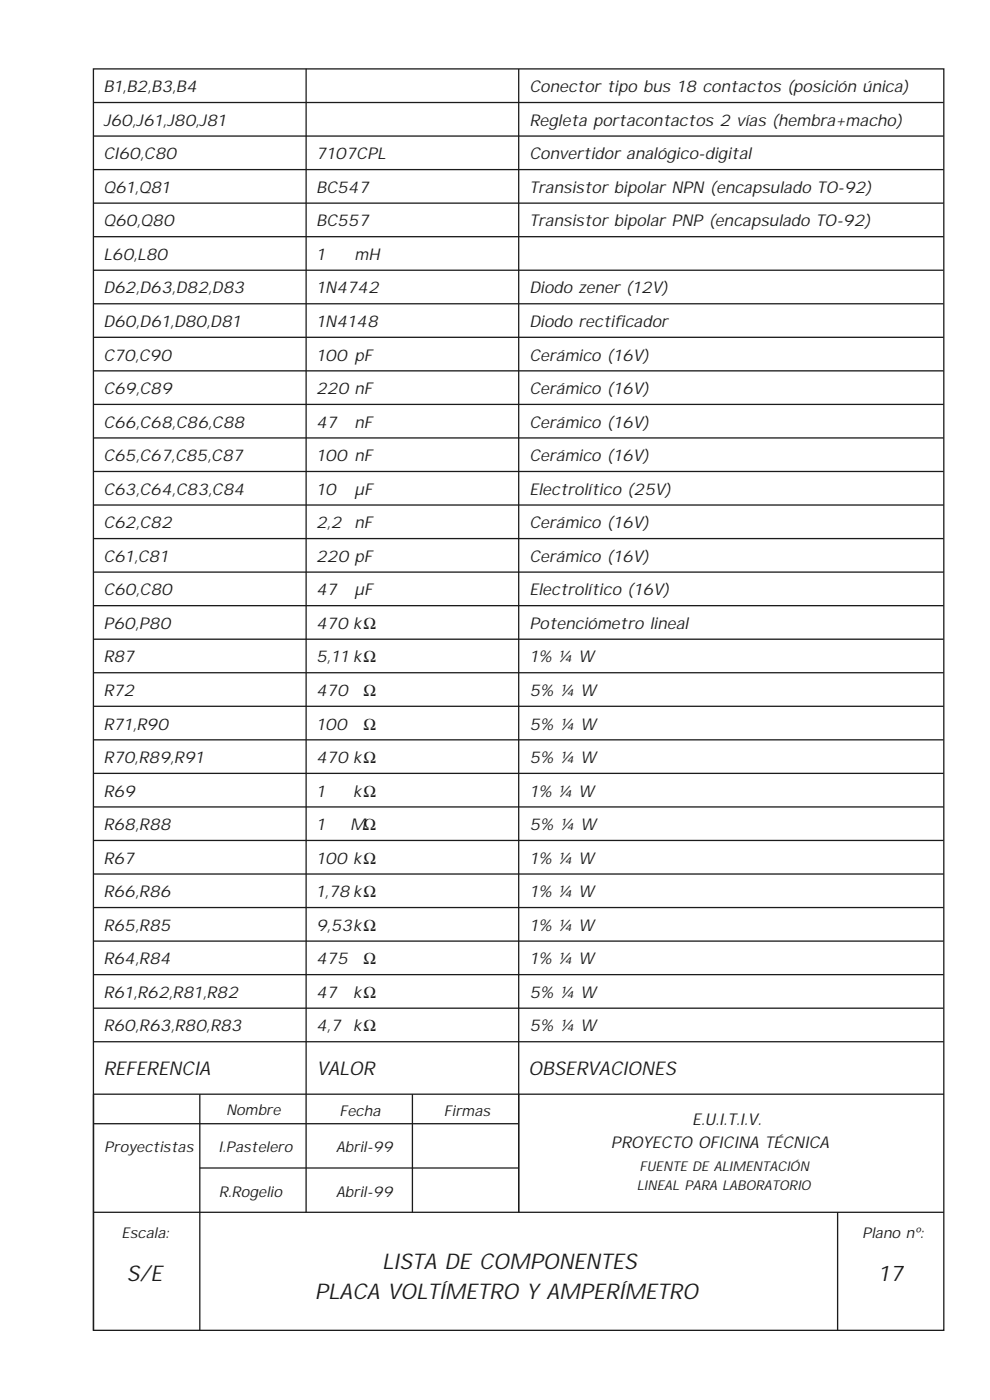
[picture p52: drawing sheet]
<svg xmlns="http://www.w3.org/2000/svg" width="210mm" height="296mm" viewBox="0 0 210 296" stroke-linecap="round" stroke-linejoin="round" font-family="sans-serif">
<defs><g id="words">
<g font-size="4.6" fill="#1f1a17">
<text x="80.9" y="268.5">LISTA DE COMPONENTES</text>
<text x="26.9" y="271.2">S/E</text>
<text x="66.6" y="274.9">PLACA VOLTÍMETRO Y AMPERÍMETRO</text>
<text x="185.8" y="271.2">17</text>
</g>
<g font-size="4" fill="#1f1a17">
<text x="21.9" y="227.6">REFERENCIA</text>
<text x="67" y="227.6">VALOR</text>
<text x="111.9" y="227.6">OBSERVACIONES</text>
</g>
<g font-size="3.5" fill="#1f1a17">
<text x="77" y="147.3">Ω</text>
<text x="77" y="154.4">Ω</text>
<text x="77" y="204.1">Ω</text>
</g>
<g font-size="3.4" fill="#1f1a17">
<text x="21.9" y="19.5">B1,B2,B3,B4</text>
<text x="112.1" y="19.5">Conector tipo bus 18 contactos (posición única)</text>
<text x="21.9" y="26.6">J60,J61,J80,J81</text>
<text x="112.1" y="26.6">Regleta portacontactos 2 vías (hembra+macho)</text>
<text x="21.9" y="33.7">CI60,C80</text>
<text x="66.9" y="33.7">7107CPL</text>
<text x="112.1" y="33.7">Convertidor analógico-digital</text>
<text x="21.9" y="40.8">Q61,Q81</text>
<text x="66.9" y="40.8">BC547</text>
<text x="112.1" y="40.8">Transistor bipolar NPN (encapsulado TO-92)</text>
<text x="21.9" y="47.9">Q60,Q80</text>
<text x="66.9" y="47.9">BC557</text>
<text x="112.1" y="47.9">Transistor bipolar PNP (encapsulado TO-92)</text>
<text x="21.9" y="55">L60,L80</text>
<text x="66.9" y="55">1</text>
<text x="75" y="55">mH</text>
<text x="21.9" y="62.1">D62,D63,D82,D83</text>
<text x="66.9" y="62.1">1N4742</text>
<text x="112.1" y="62.1">Diodo zener (12V)</text>
<text x="21.9" y="69.2">D60,D61,D80,D81</text>
<text x="66.9" y="69.2">1N4148</text>
<text x="112.1" y="69.2">Diodo rectificador</text>
<text x="21.9" y="76.3">C70,C90</text>
<text x="66.9" y="76.3">100 pF</text>
<text x="112.1" y="76.3">Cerámico (16V)</text>
<text x="21.9" y="83.4">C69,C89</text>
<text x="66.9" y="83.4">220 nF</text>
<text x="112.1" y="83.4">Cerámico (16V)</text>
<text x="21.9" y="90.5">C66,C68,C86,C88</text>
<text x="66.9" y="90.5">47</text>
<text x="75" y="90.5">nF</text>
<text x="112.1" y="90.5">Cerámico (16V)</text>
<text x="21.9" y="97.6">C65,C67,C85,C87</text>
<text x="66.9" y="97.6">100 nF</text>
<text x="112.1" y="97.6">Cerámico (16V)</text>
<text x="21.9" y="104.7">C63,C64,C83,C84</text>
<text x="66.9" y="104.7">10</text>
<text x="75" y="104.7">µF</text>
<text x="112.1" y="104.7">Electrolítico (25V)</text>
<text x="21.9" y="111.8">C62,C82</text>
<text x="66.9" y="111.8">2,2</text>
<text x="75" y="111.8">nF</text>
<text x="112.1" y="111.8">Cerámico (16V)</text>
<text x="21.9" y="118.9">C61,C81</text>
<text x="66.9" y="118.9">220 pF</text>
<text x="112.1" y="118.9">Cerámico (16V)</text>
<text x="21.9" y="126">C60,C80</text>
<text x="66.9" y="126">47</text>
<text x="75" y="126">µF</text>
<text x="112.1" y="126">Electrolítico (16V)</text>
<text x="21.9" y="133.1">P60,P80</text>
<text x="66.9" y="133.1">470 kΩ</text>
<text x="112.1" y="133.1">Potenciómetro lineal</text>
<text x="21.9" y="140.2">R87</text>
<text x="66.9" y="140.2">5,11 kΩ</text>
<text x="112.1" y="140.2">1% ¼ W</text>
<text x="21.9" y="147.3">R72</text>
<text x="66.9" y="147.3">470</text>
<text x="112.1" y="147.3">5% ¼ W</text>
<text x="21.9" y="154.4">R71,R90</text>
<text x="66.9" y="154.4">100</text>
<text x="112.1" y="154.4">5% ¼ W</text>
<text x="21.9" y="161.5">R70,R89,R91</text>
<text x="66.9" y="161.5">470 kΩ</text>
<text x="112.1" y="161.5">5% ¼ W</text>
<text x="21.9" y="168.6">R69</text>
<text x="66.9" y="168.6">1</text>
<text x="74.8" y="168.6">kΩ</text>
<text x="112.1" y="168.6">1% ¼ W</text>
<text x="21.9" y="175.7">R68,R88</text>
<text x="66.9" y="175.7">1</text>
<text x="74.1" y="175.7">MΩ</text>
<text x="112.1" y="175.7">5% ¼ W</text>
<text x="21.9" y="182.8">R67</text>
<text x="66.9" y="182.8">100 kΩ</text>
<text x="112.1" y="182.8">1% ¼ W</text>
<text x="21.9" y="189.9">R66,R86</text>
<text x="66.9" y="189.9">1,78 kΩ</text>
<text x="112.1" y="189.9">1% ¼ W</text>
<text x="21.9" y="197">R65,R85</text>
<text x="66.9" y="197">9,53kΩ</text>
<text x="112.1" y="197">1% ¼ W</text>
<text x="21.9" y="204.1">R64,R84</text>
<text x="66.9" y="204.1">475</text>
<text x="112.1" y="204.1">1% ¼ W</text>
<text x="21.9" y="211.2">R61,R62,R81,R82</text>
<text x="66.9" y="211.2">47</text>
<text x="74.8" y="211.2">kΩ</text>
<text x="112.1" y="211.2">5% ¼ W</text>
<text x="21.9" y="218.3">R60,R63,R80,R83</text>
<text x="66.9" y="218.3">4,7</text>
<text x="74.8" y="218.3">kΩ</text>
<text x="112.1" y="218.3">5% ¼ W</text>
<text x="146.5" y="238.1">E.U.I.T.I.V.</text>
<text x="129.3" y="242.9">PROYECTO OFICINA TÉCNICA</text>
</g>
<g font-size="3.1" fill="#1f1a17">
<text x="47.8" y="236.1">Nombre</text>
<text x="71.9" y="236.2">Fecha</text>
<text x="94" y="236.2">Firmas</text>
<text x="22.1" y="243.8">Proyectistas</text>
<text x="46.2" y="243.9">I.Pastelero</text>
<text x="71.2" y="243.8">Abril-99</text>
<text x="46.3" y="253.3">R.Rogelio</text>
<text x="71.2" y="253.4">Abril-99</text>
<text x="25.7" y="262">Escala:</text>
<text x="182.5" y="262">Plano nº:</text>
</g>
<g font-size="2.9" fill="#1f1a17">
<text x="134.8" y="251.8">LINEAL PARA LABORATORIO</text>
<text x="135.4" y="247.8">FUENTE DE ALIMENTACIÓN</text>
</g>
</g></defs>
<g fill="none" stroke="#1f1a17" stroke-width=".28">
<path d="M19.8 14.6h180v267h-180zM64.8 14.5v242.1M109.8 14.6v242M19.8 35.9h179.9M19.8 21.7h179.9M19.8 28.8h179.9M19.8 57.2h179.9M19.8 50.1h179.9M19.8 43h179.9M19.8 78.5h179.9M19.8 71.4h179.9M19.8 64.3h179.9"/>
<path d="M19.8 99.8h179.9M19.8 92.7h179.9M19.8 85.6h179.9M19.8 114h179.9M19.8 106.9h179.9M19.8 135.3h179.9M19.8 128.2h179.9M19.8 121.1h179.9M19.8 156.6h179.9M19.8 149.5h179.9M19.8 142.4h179.9M19.8 177.9h179.9"/>
<path d="M19.8 170.8h179.9M19.8 163.7h179.9M19.8 199.2h179.9M19.8 192.1h179.9M19.8 185h179.9M19.8 213.4h179.9M19.8 206.3h179.9M19.8 220.5h179.9M19.8 231.6h180zM19.8 237.9h90zM19.8 231.6v50M42.3 231.6v50"/>
<path d="M87.3 231.6v25M19.8 256.6h180zM42.3 247.2h67.5zM177.3 256.6v25"/>
</g>
<use href="#words"/>
</svg>
